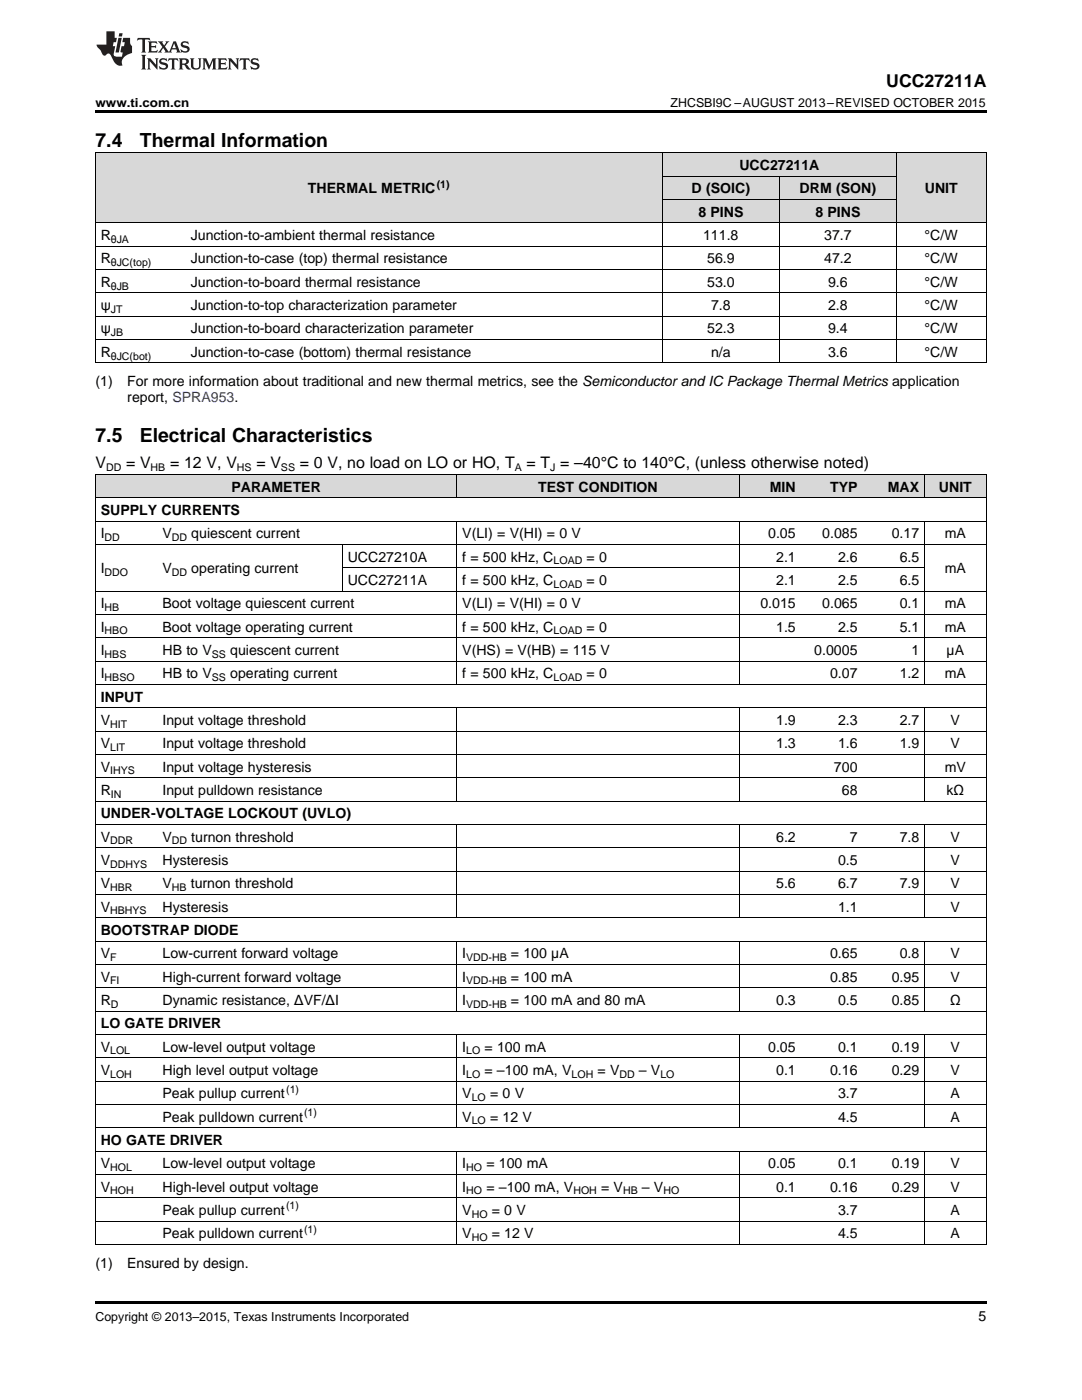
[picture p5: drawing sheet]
<svg xmlns="http://www.w3.org/2000/svg" width="216mm" height="279mm" viewBox="0 0 216 279" stroke-linecap="round" stroke-linejoin="round" font-family="sans-serif">
<defs><g id="words">
<g font-size="3.9">
<text x="19" y="29.3">7.4</text>
<text x="27.9" y="29.3">Thermal Information</text>
<text x="19" y="88.3">7.5</text>
<text x="27.9" y="88.3">Electrical Characteristics</text>
</g>
<text font-size="3.5" x="176.8" y="17.3">UCC27211A</text>
<g font-size="3.2">
<text x="19" y="93.5">V</text>
<text x="25.2" y="93.5">= V</text>
<text x="33.9" y="93.5">= 12 V, V</text>
<text x="51.2" y="93.5">= V</text>
<text x="59.8" y="93.5">= 0 V, no load on LO or HO, T</text>
<text x="105.1" y="93.5">= T = –40°C to 140°C, (unless otherwise noted)</text>
</g>
<g font-size="2.8">
<text x="147.5" y="33.9">UCC27211A</text>
<text x="61.5" y="38.6">THERMAL METRIC</text>
<text x="138" y="38.6">D (SOIC)</text>
<text x="159.6" y="38.6">DRM (SON)</text>
<text x="184.5" y="38.6">UNIT</text>
<text x="20.1" y="47.9">R</text>
<text x="38.1" y="47.9">Junction-to-ambient thermal resistance</text>
<text x="139.3" y="43.3">8 PINS</text>
<text x="140.3" y="47.9">111.8</text>
<text x="162.7" y="43.3">8 PINS</text>
<text x="164.5" y="47.9">37.7</text>
<text x="184.5" y="47.9">°C/W</text>
<text x="20.1" y="52.6">R</text>
<text x="38.1" y="52.6">Junction-to-case (top) thermal resistance</text>
<text x="141.1" y="52.6">56.9</text>
<text x="164.5" y="52.6">47.2</text>
<text x="184.5" y="52.6">°C/W</text>
<text x="20.1" y="57.2">R</text>
<text x="38.1" y="57.2">Junction-to-board thermal resistance</text>
<text x="141.1" y="57.2">53.0</text>
<text x="165.2" y="57.2">9.6</text>
<text x="184.5" y="57.2">°C/W</text>
<text x="20.1" y="61.9">ψ</text>
<text x="38.1" y="61.9">Junction-to-top characterization parameter</text>
<text x="141.9" y="61.9">7.8</text>
<text x="165.2" y="61.9">2.8</text>
<text x="184.5" y="61.9">°C/W</text>
<text x="20.1" y="66.5">ψ</text>
<text x="20.1" y="71.2">R</text>
<text x="38.1" y="66.5">Junction-to-board characterization parameter</text>
<text x="38.1" y="71.2">Junction-to-case (bottom) thermal resistance</text>
<text x="141.1" y="66.5">52.3</text>
<text x="141.9" y="71.2">n/a</text>
<text x="165.2" y="66.5">9.4</text>
<text x="165.2" y="71.2">3.6</text>
<text x="184.5" y="66.5">°C/W</text>
<text x="184.5" y="71.2">°C/W</text>
<text x="19" y="77">(1)</text>
<text x="25.4" y="77">For more information about traditional and new thermal metrics, see the Semiconductor and IC Package Thermal Metrics application</text>
<text x="25.4" y="80.2">report, SPRA953.</text>
<text x="46.2" y="98.1">PARAMETER</text>
<text x="107.4" y="98.1">TEST CONDITION</text>
<text x="153.6" y="98.1">MIN</text>
<text x="165.6" y="98.1">TYP</text>
<text x="177.2" y="98.1">MAX</text>
<text x="187.4" y="98.1">UNIT</text>
<text x="20.1" y="102.8">SUPPLY CURRENTS</text>
<text x="20.1" y="107.4">I</text>
<text x="32.4" y="107.4">V</text>
<text x="38.2" y="107.4">quiescent current</text>
<text x="92.3" y="107.4">V(LI) = V(HI) = 0 V</text>
<text x="153.3" y="107.4">0.05</text>
<text x="164.1" y="107.4">0.085</text>
<text x="177.9" y="107.4">0.17</text>
<text x="188.5" y="107.4">mA</text>
<text x="69.4" y="112.1">UCC27210A</text>
<text x="92.3" y="112.1">f = 500 kHz, C</text>
<text x="117" y="112.1">= 0</text>
<text x="154.9" y="112.1">2.1</text>
<text x="167.2" y="112.1">2.6</text>
<text x="179.5" y="112.1">6.5</text>
<text x="20.1" y="114.4">I</text>
<text x="32.4" y="114.4">V</text>
<text x="38.2" y="114.4">operating current</text>
<text x="69.4" y="116.7">UCC27211A</text>
<text x="92.3" y="116.7">f = 500 kHz, C</text>
<text x="117" y="116.7">= 0</text>
<text x="154.9" y="116.7">2.1</text>
<text x="167.2" y="116.7">2.5</text>
<text x="179.5" y="116.7">6.5</text>
<text x="188.5" y="114.4">mA</text>
<text x="20.1" y="121.4">I</text>
<text x="32.4" y="121.4">Boot voltage quiescent current</text>
<text x="92.3" y="121.4">V(LI) = V(HI) = 0 V</text>
<text x="151.7" y="121.4">0.015</text>
<text x="164.1" y="121.4">0.065</text>
<text x="179.5" y="121.4">0.1</text>
<text x="188.5" y="121.4">mA</text>
<text x="20.1" y="126">I</text>
<text x="20.1" y="130.7">I</text>
<text x="32.4" y="126">Boot voltage operating current</text>
<text x="32.4" y="130.7">HB to V</text>
<text x="45.9" y="130.7">quiescent current</text>
<text x="92.3" y="126">f = 500 kHz, C</text>
<text x="92.3" y="130.7">V(HS) = V(HB) = 115 V</text>
<text x="117" y="126">= 0</text>
<text x="154.9" y="126">1.5</text>
<text x="162.5" y="130.7">0.0005</text>
<text x="167.2" y="126">2.5</text>
<text x="179.5" y="126">5.1</text>
<text x="181.9" y="130.7">1</text>
<text x="188.5" y="126">mA</text>
<text x="188.9" y="130.7">µA</text>
<text x="20.1" y="135.4">I</text>
<text x="32.4" y="135.4">HB to V</text>
<text x="45.9" y="135.4">operating current</text>
<text x="92.3" y="135.4">f = 500 kHz, C</text>
<text x="117" y="135.4">= 0</text>
<text x="165.6" y="135.4">0.07</text>
<text x="179.5" y="135.4">1.2</text>
<text x="188.5" y="135.4">mA</text>
<text x="20.1" y="140">INPUT</text>
<text x="20.1" y="144.7">V</text>
<text x="20.1" y="149.3">V</text>
<text x="32.4" y="144.7">Input voltage threshold</text>
<text x="32.4" y="149.3">Input voltage threshold</text>
<text x="154.9" y="144.7">1.9</text>
<text x="154.9" y="149.3">1.3</text>
<text x="167.2" y="144.7">2.3</text>
<text x="167.2" y="149.3">1.6</text>
<text x="179.5" y="144.7">2.7</text>
<text x="179.5" y="149.3">1.9</text>
<text x="189.7" y="144.7">V</text>
<text x="189.7" y="149.3">V</text>
<text x="20.1" y="154">V</text>
<text x="32.4" y="154">Input voltage hysteresis</text>
<text x="166.4" y="154">700</text>
<text x="188.5" y="154">mV</text>
<text x="20.1" y="158.6">R</text>
<text x="32.4" y="158.6">Input pulldown resistance</text>
<text x="168" y="158.6">68</text>
<text x="188.9" y="158.6">kΩ</text>
<text x="20.1" y="163.3">UNDER-VOLTAGE LOCKOUT (UVLO)</text>
<text x="20.1" y="168">V</text>
<text x="32.4" y="168">V</text>
<text x="38.2" y="168">turnon threshold</text>
<text x="154.9" y="168">6.2</text>
<text x="169.5" y="168">7</text>
<text x="179.5" y="168">7.8</text>
<text x="189.7" y="168">V</text>
<text x="20.1" y="172.6">V</text>
<text x="32.4" y="172.6">Hysteresis</text>
<text x="167.2" y="172.6">0.5</text>
<text x="189.7" y="172.6">V</text>
<text x="20.1" y="177.3">V</text>
<text x="32.4" y="177.3">V</text>
<text x="38.1" y="177.3">turnon threshold</text>
<text x="154.9" y="177.3">5.6</text>
<text x="167.2" y="177.3">6.7</text>
<text x="179.5" y="177.3">7.9</text>
<text x="189.7" y="177.3">V</text>
<text x="20.1" y="181.9">V</text>
<text x="32.4" y="181.9">Hysteresis</text>
<text x="167.2" y="181.9">1.1</text>
<text x="189.7" y="181.9">V</text>
<text x="20.1" y="186.6">BOOTSTRAP DIODE</text>
<text x="20.1" y="191.2">V</text>
<text x="32.4" y="191.2">Low-current forward voltage</text>
<text x="92.3" y="191.2">I</text>
<text x="102" y="191.2">= 100 µA</text>
<text x="165.6" y="191.2">0.65</text>
<text x="179.5" y="191.2">0.8</text>
<text x="189.7" y="191.2">V</text>
<text x="20.1" y="195.9">V</text>
<text x="32.4" y="195.9">High-current forward voltage</text>
<text x="92.3" y="195.9">I</text>
<text x="102" y="195.9">= 100 mA</text>
<text x="165.6" y="195.9">0.85</text>
<text x="177.9" y="195.9">0.95</text>
<text x="189.7" y="195.9">V</text>
<text x="20.1" y="200.6">R</text>
<text x="32.4" y="200.6">Dynamic resistance, ΔVF/ΔI</text>
<text x="92.3" y="200.6">I</text>
<text x="102" y="200.6">= 100 mA and 80 mA</text>
<text x="154.9" y="200.6">0.3</text>
<text x="167.2" y="200.6">0.5</text>
<text x="177.9" y="200.6">0.85</text>
<text x="189.6" y="200.6">Ω</text>
<text x="20.1" y="205.2">LO GATE DRIVER</text>
<text x="20.1" y="209.9">V</text>
<text x="32.4" y="209.9">Low-level output voltage</text>
<text x="92.3" y="209.9">I</text>
<text x="96.7" y="209.9">= 100 mA</text>
<text x="153.3" y="209.9">0.05</text>
<text x="167.2" y="209.9">0.1</text>
<text x="177.9" y="209.9">0.19</text>
<text x="189.7" y="209.9">V</text>
<text x="20.1" y="214.5">V</text>
<text x="32.4" y="214.5">High level output voltage</text>
<text x="92.3" y="214.5">I</text>
<text x="96.7" y="214.5">= –100 mA, V</text>
<text x="119.2" y="214.5">= V</text>
<text x="127.5" y="214.5">– V</text>
<text x="154.9" y="214.5">0.1</text>
<text x="165.6" y="214.5">0.16</text>
<text x="177.9" y="214.5">0.29</text>
<text x="189.7" y="214.5">V</text>
<text x="32.4" y="219.2">Peak pullup current</text>
<text x="92.3" y="219.2">V</text>
<text x="97.8" y="219.2">= 0 V</text>
<text x="167.2" y="219.2">3.7</text>
<text x="189.7" y="219.2">A</text>
<text x="32.4" y="223.8">Peak pulldown current</text>
<text x="92.3" y="223.8">V</text>
<text x="97.8" y="223.8">= 12 V</text>
<text x="167.2" y="223.8">4.5</text>
<text x="189.7" y="223.8">A</text>
<text x="20.1" y="228.5">HO GATE DRIVER</text>
<text x="20.1" y="233.2">V</text>
<text x="32.4" y="233.2">Low-level output voltage</text>
<text x="92.3" y="233.2">I</text>
<text x="97" y="233.2">= 100 mA</text>
<text x="153.3" y="233.2">0.05</text>
<text x="167.2" y="233.2">0.1</text>
<text x="177.9" y="233.2">0.19</text>
<text x="189.7" y="233.2">V</text>
<text x="20.1" y="237.8">V</text>
<text x="32.4" y="237.8">High-level output voltage</text>
<text x="92.3" y="237.8">I</text>
<text x="97" y="237.8">= –100 mA, V</text>
<text x="119.9" y="237.8">= V</text>
<text x="128.1" y="237.8">– V</text>
<text x="154.9" y="237.8">0.1</text>
<text x="165.6" y="237.8">0.16</text>
<text x="177.9" y="237.8">0.29</text>
<text x="189.7" y="237.8">V</text>
<text x="32.4" y="242.5">Peak pullup current</text>
<text x="92.3" y="242.5">V</text>
<text x="98.1" y="242.5">= 0 V</text>
<text x="167.2" y="242.5">3.7</text>
<text x="189.7" y="242.5">A</text>
<text x="32.4" y="247.1">Peak pulldown current</text>
<text x="92.3" y="247.1">V</text>
<text x="98.1" y="247.1">= 12 V</text>
<text x="167.2" y="247.1">4.5</text>
<text x="189.7" y="247.1">A</text>
<text x="19" y="253">(1)</text>
<text x="25.4" y="253">Ensured by design.</text>
<text x="195.3" y="263.6">5</text>
</g>
<g font-size="2.5">
<text x="19" y="21.4">www.ti.com.cn</text>
<text x="133.8" y="21.4">ZHCSBI9C –AUGUST 2013–REVISED OCTOBER 2015</text>
<text x="19" y="263.6">Copyright © 2013–2015, Texas Instruments Incorporated</text>
</g>
<g font-size="2.1">
<text x="87.1" y="37.5">(1)</text>
<text x="22.1" y="48.5">θJA</text>
<text x="22.1" y="53.1">θJC(top)</text>
<text x="22.1" y="57.8">θJB</text>
<text x="22.1" y="62.4">JT</text>
<text x="22.1" y="67.1">JB</text>
<text x="22.1" y="71.8">θJC(bot)</text>
<text x="21.2" y="94.1">DD</text>
<text x="30.1" y="94.1">HB</text>
<text x="47.3" y="94.1">HS</text>
<text x="56.1" y="94.1">SS</text>
<text x="102.7" y="94.1">A</text>
<text x="109.8" y="94.1">J</text>
<text x="20.9" y="108">DD</text>
<text x="34.3" y="108">DD</text>
<text x="110.5" y="112.6">LOAD</text>
<text x="20.9" y="115">DDO</text>
<text x="34.3" y="115">DD</text>
<text x="110.5" y="117.3">LOAD</text>
<text x="20.9" y="122">HB</text>
<text x="20.9" y="126.6">HBO</text>
<text x="20.9" y="131.3">HBS</text>
<text x="42.3" y="131.3">SS</text>
<text x="110.5" y="126.6">LOAD</text>
<text x="20.9" y="135.9">HBSO</text>
<text x="42.3" y="135.9">SS</text>
<text x="110.5" y="135.9">LOAD</text>
<text x="22" y="145.2">HIT</text>
<text x="22" y="149.9">LIT</text>
<text x="22" y="154.6">IHYS</text>
<text x="22.1" y="159.2">IN</text>
<text x="22" y="168.5">DDR</text>
<text x="22" y="173.2">DDHYS</text>
<text x="34.3" y="168.5">DD</text>
<text x="22" y="177.8">HBR</text>
<text x="34.3" y="177.8">HB</text>
<text x="22" y="182.5">HBHYS</text>
<text x="22" y="191.8">F</text>
<text x="93" y="191.8">VDD-HB</text>
<text x="22" y="196.5">FI</text>
<text x="93" y="196.5">VDD-HB</text>
<text x="22.1" y="201.1">D</text>
<text x="93" y="201.1">VDD-HB</text>
<text x="22" y="210.4">LOL</text>
<text x="22" y="215.1">LOH</text>
<text x="93" y="210.4">LO</text>
<text x="93" y="215.1">LO</text>
<text x="114.1" y="215.1">LOH</text>
<text x="123.6" y="215.1">DD</text>
<text x="131.8" y="215.1">LO</text>
<text x="57.1" y="218.1">(1)</text>
<text x="94.1" y="219.7">LO</text>
<text x="60.7" y="222.7">(1)</text>
<text x="94.1" y="224.4">LO</text>
<text x="22" y="233.7">HOL</text>
<text x="93" y="233.7">HO</text>
<text x="22" y="238.4">HOH</text>
<text x="93" y="238.4">HO</text>
<text x="114.4" y="238.4">HOH</text>
<text x="124.3" y="238.4">HB</text>
<text x="132.4" y="238.4">HO</text>
<text x="57.1" y="241.3">(1)</text>
<text x="60.7" y="246">(1)</text>
<text x="94.1" y="243">HO</text>
<text x="94.1" y="247.7">HO</text>
</g>
</g></defs>
<g fill="#d8d8d8">
<path d="M19 94.7h12.4v4.7h-12.4z"/>
<path d="M31.4 94.7h36.9v4.7h-36.9z"/>
<path d="M68.3 94.7h22.9v4.7h-22.9z"/>
<path d="M91.2 94.7h56.3v4.7h-56.3z"/>
<path d="M147.5 94.7h12.4v4.7h-12.4z"/>
<path d="M159.9 94.7h12.3v4.7h-12.3z"/>
<path d="M172.2 94.7h12.3v4.7h-12.3z"/>
<path d="M184.5 94.7h12.3v4.7h-12.3z"/>
<path d="M19 30.6h18v13.9h-18z"/>
<path d="M37 30.6h95.2v13.9h-95.2z"/>
<path d="M178.9 30.6h17.9v13.9h-17.9z"/>
<path d="M132.2 39.9h23.3v4.6h-23.3z"/>
<path d="M155.5 39.9h23.4v4.6h-23.4z"/>
<path d="M132.2 35.2h23.3v4.7h-23.3z"/>
<path d="M155.5 35.2h23.4v4.7h-23.4z"/>
<path d="M132.2 30.6h23.3v4.6h-23.3z"/>
<path d="M155.5 30.6h23.4v4.6h-23.4z"/>
</g>
<g fill="#000">
<path d="M19 22h177.8v.5h-177.8zM19 72.4l.2 .1zM132.1 72.4l.1 .1zM155.4 72.4l.1 .1zM178.8 72.4l.1 .1zM196.7 72.4l.1 .1zM19 248.4h.2zM68.2 248.4h.1zM91.1 248.4h.1zM147.4 248.4h.1zM184.4 248.4h.1zM196.7 248.4h.1z"/>
<path d="M19 259.7h177.8v.5h-177.8z"/>
</g>
<g fill="none" stroke="#000" stroke-width=".2">
<path d="M19 30.5h177.8M19.1 30.5v42M132.1 30.5v42M132.2 39.8h46.7M132.2 35.2h46.7M155.5 35.2v37.3M178.8 30.5v42M196.8 30.5v42M19 58.4h177.8M19 53.8h177.8M19 49.1h177.8M19 44.5h177.8"/>
<path d="M19 72.4h177.8M19 67.8h177.8M19 63.1h177.8M19 99.3h177.8M19 94.7h177.8M19.1 94.7v153.7M91.1 94.7v4.7M147.5 94.7v4.7M184.4 94.7v4.7M196.8 94.7v153.7M19 118h177.8M19 108.6h177.8"/>
<path d="M19 104h177.8M68.3 108.7v9.3M68.3 113.3h116.2M91.1 104v32.6M147.5 104v32.6M184.4 104v32.6M19 136.6h177.8M19 131.9h177.8M19 127.3h177.8M19 122.6h177.8M19 159.9h177.8M19 155.2h177.8"/>
<path d="M19 150.5h177.8M19 145.9h177.8M19 141.2h177.8M91.1 141.3v18.6M147.5 141.3v18.6M184.4 141.3v18.6M19 178.5h177.8M19 173.8h177.8M19 169.2h177.8M19 164.5h177.8M91.1 164.5v18.7M147.5 164.5v18.7"/>
<path d="M184.4 164.5v18.7M19 197.1h177.8M19 192.5h177.8M19 187.8h177.8M19 183.1h177.8M91.1 187.8v14M147.5 187.8v14M184.4 187.8v14M19 215.7h177.8M19 211.1h177.8M19 206.4h177.8M19 201.8h177.8"/>
<path d="M91.1 206.4v18.7M147.5 206.4v18.7M184.4 206.4v18.7M19 239h177.8M19 234.4h177.8M19 229.7h177.8M19 225.1h177.8M19 220.4h177.8M91.1 229.7v18.7M147.5 229.7v18.7M184.4 229.7v18.7M19 248.3h177.8"/>
<path d="M19 243.7h177.8"/>
</g>
<g fill="#231f20">
<path d="M27.5 7.6l-.1 .5 .4-.2h.6v.1v2.1l-.2 .4h1l-.3-.4v-2.1l.1-.1h.5l.5 .2-.2-.5zM29.5 8.3l.2 .3v1.5l-.2 .4h1.8l.2-.6a1.04 1.04 0 0 1-1.3 .2v-.7h.6l.3 .2v-.6l-.3 .2h-.6v-.6l.8-.1 .4 .3-.2-.5zM31.5 8.3l.9 1.1-.9 1.1h.8l-.2-.2 .5-.7 .4 .7-.2 .2h1.5l-.1-.2 .1-.4h.9l.1 .4-.2 .2h1l-.3-.3-.7-1.9h-.5l-.9 2-.8-1 .9-1h-.8l.1 .3-.3 .5-.4-.6 .2-.2zM34.7 8.6l.4 1h-.7zM36.3 8.4a.63 .63 0 0 0-.2 .7 .63 .63 0 0 0 .6 .4l.6 .2 .1 .2a.75 .75 0 0 1-.7 .4 .75 .75 0 0 1-.6-.5l.1 .7 .1-.1a1.11 1.11 0 0 0 1.5-.6 1.13 1.13 0 0 0-1.2-.8l-.1-.4a1.04 1.04 0 0 1 1.2 .2l-.2-.5-.1 .1-.5-.2zM28.2 10.9l.2 .4v2.2l-.2 .4h1l-.3-.4v-2.2l.3-.4zM29.3 11.6l.3 .4v1.5l-.3 .4h.8l-.2-.4v-1.3l1.5 1.7v-1.9l.2-.4h-.7l.2 .4v.9l-1.1-1.3zM32 11.8a.62 .62 0 0 0-.2 .7 .62 .62 0 0 0 .6 .4l.6 .1 .1 .3a.76 .76 0 0 1-.7 .3 .76 .76 0 0 1-.6-.4l.1 .7 .1-.1a1.11 1.11 0 0 0 1.5-.6 1.13 1.13 0 0 0-1.2-.8l-.1-.4a1.04 1.04 0 0 1 1.2 .2l-.2-.6-.1 .1-.5-.1zM33.7 11.6l-.2 .6a.61 .61 0 0 1 .8-.3v1.6l-.2 .4h.9l-.2-.4v-1.6a.63 .63 0 0 1 .8 .3l-.2-.6zM35.6 11.6l.3 .4v1.5l-.3 .4h1l-.2-.2v-.8l.5 .2a.76 .76 0 0 0 1.2 .7l-1-1a.58 .58 0 0 0 .6-.5 .58 .58 0 0 0-.5-.6zM36.4 11.9h.1a.45 .45 0 0 1 .5 .1 .45 .45 0 0 1 .1 .5l-.7 .2zM37.9 11.6l.2 .2a2.17 2.17 0 0 0 .3 1.9 .99 .99 0 0 0 1.6-.6v-1.1l.2-.4h-.7l.2 .2a1.92 1.92 0 0 1-.2 1.8 .6 .6 0 0 1-.9-.5v-1.1l.2-.4zM40.4 11.6l.2 .4v1.5l-.2 .4h.7l-.2-.4v-1.4l.8 1.8 .8-1.8v1.4l-.2 .4h.9l-.2-.4v-1.5l.2-.4h-.8l-.6 1.5-.6-1.5zM43.4 11.6l.2 .4v1.5l-.2 .4h1.8l.2-.6a1.04 1.04 0 0 1-1.3 .1v-.6h.5l.4 .2v-.6l-.4 .2h-.5v-.7h.8l.3 .3-.1-.6zM45.5 11.6l.2 .4v1.5l-.2 .4h.7l-.2-.4v-1.3l1.5 1.7v-1.9l.2-.4h-.7l.2 .4v.9l-1.1-1.3zM47.9 11.6l-.1 .6a.61 .61 0 0 1 .8-.3v1.6l-.3 .4h1l-.3-.4 .1-1.6a.63 .63 0 0 1 .7 .3l-.1-.6zM50.2 11.8a.62 .62 0 0 0-.2 .7 .62 .62 0 0 0 .6 .4l.6 .1 .2 .3a.76 .76 0 0 1-.8 .3 .76 .76 0 0 1-.6-.4l.1 .7 .2-.1a1.11 1.11 0 0 0 1.5-.6 1.13 1.13 0 0 0-1.3-.8l-.1-.4a1.04 1.04 0 0 1 1.2 .2l-.1-.6-.2 .1-.5-.1z"/>
<path d="M21.2 6.3v2.6h-1.9l.1 .4 .7 .9a.91 .91 0 0 0 1 .8 .56 .56 0 0 1 .5-.3 .56 .56 0 0 1 .5 .3l.4 .8a1.53 1.53 0 0 0 1.9 1.2 1.54 1.54 0 0 1 1-2.1l.9-.3v-1.4a1.52 1.52 0 0 1-.3-1.6h-1.4l-.2 .8h.5l-.2 .8h-.4l-.2 1v.2l.4 .1-.2 .8a1.93 1.93 0 0 1-1.6-.3l.3-1.8h-.5l.2-.8h.4l.2-.8h-.4v-1.3zM23.6 7.6l-.6 2.9h.7l.6-2.9zM23.8 6.6l-.1 .7h.6l.2-.7z"/>
</g>
<use href="#words"/>
</svg>
